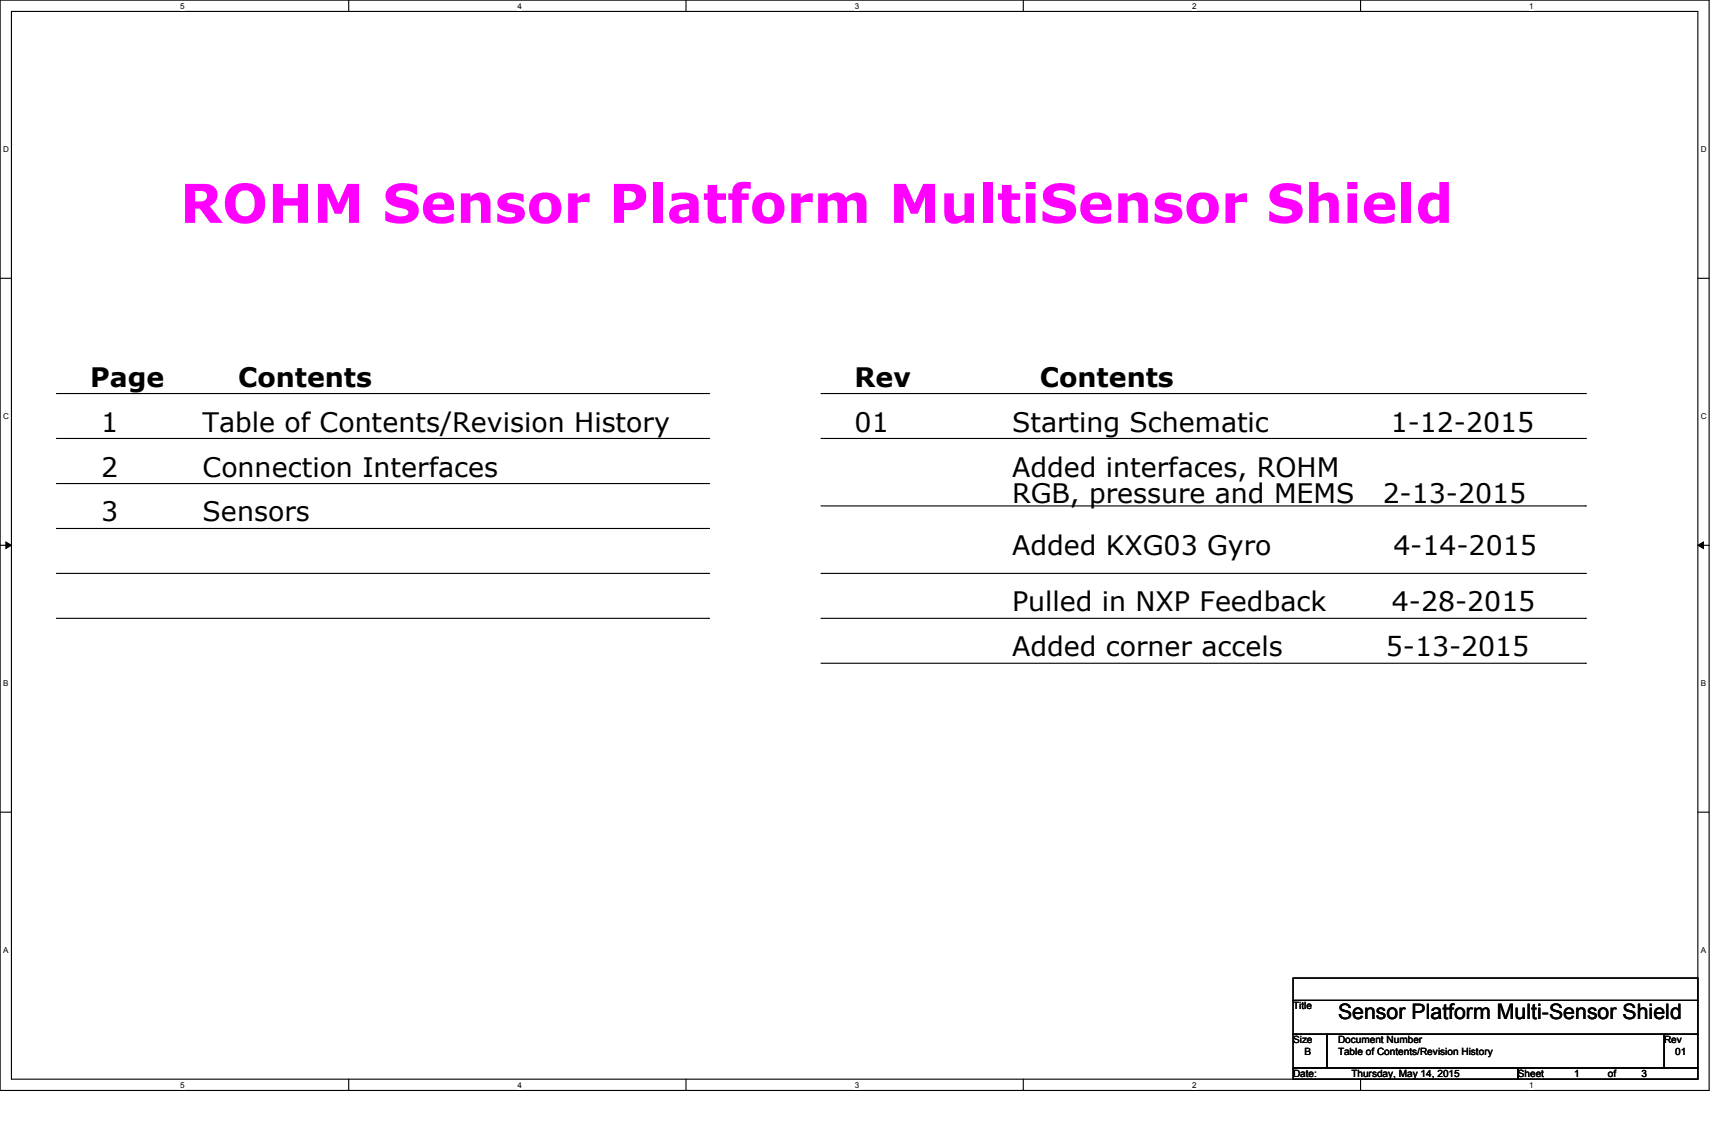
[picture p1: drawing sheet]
<svg xmlns="http://www.w3.org/2000/svg" width="457mm" height="305mm" viewBox="0 0 457 305" stroke-linecap="round" stroke-linejoin="round" font-family="sans-serif">
<defs><g id="words">
<text font-size="14.4" fill="#f0f" x="48" y="59.4">ROHM Sensor Platform MultiSensor Shield</text>
<g font-size="7.2">
<text x="24" y="103.1">Page</text>
<text x="63.4" y="103.1">Contents</text>
<text x="227.8" y="103.1">Rev</text>
<text x="277.2" y="103.1">Contents</text>
<text x="27" y="115.1">1</text>
<text x="54" y="115.1">Table of Contents/Revision History</text>
<text x="227.8" y="115.1">01</text>
<text x="269.8" y="115.1">Starting Schematic</text>
<text x="370.8" y="115.1">1-12-2015</text>
<text x="27" y="127.1">2</text>
<text x="54" y="127.1">Connection Interfaces</text>
<text x="269.8" y="127.1">Added interfaces, ROHM</text>
<text x="269.8" y="134.2">RGB, pressure and MEMS</text>
<text x="368.6" y="134.2">2-13-2015</text>
<text x="27" y="139.1">3</text>
<text x="54" y="139.1">Sensors</text>
<text x="269.8" y="148.1">Added KXG03 Gyro</text>
<text x="371.5" y="148.1">4-14-2015</text>
<text x="269.8" y="163.1">Pulled in NXP Feedback</text>
<text x="371.1" y="163.1">4-28-2015</text>
<text x="269.8" y="175">Added corner accels</text>
<text x="369.4" y="175">5-13-2015</text>
</g>
<text font-size="5.7" x="356.7" y="271.9">Sensor Platform Multi-Sensor Shield</text>
<g font-size="2.7">
<text x="344.7" y="269.2">Title</text>
<text x="344.7" y="278.2">Size</text>
<text x="347.7" y="281.2">B</text>
<text x="356.7" y="278.2">Document Number</text>
<text x="356.7" y="281.2">Table of Contents/Revision History</text>
<text x="443.7" y="278.2">Rev</text>
<text x="446.6" y="281.2">01</text>
<text x="344.7" y="287.2">Date:</text>
<text x="360.3" y="287.2">Thursday, May 14, 2015</text>
<text x="404.7" y="287.2">Sheet</text>
<text x="419.6" y="287.2">1</text>
<text x="428.7" y="287.2">of</text>
<text x="437.6" y="287.2">3</text>
</g>
<g font-size="2.2">
<text x="48" y="2.3">5</text>
<text x="137.9" y="2.3">4</text>
<text x="227.9" y="2.3">3</text>
<text x="317.8" y="2.3">2</text>
<text x="407.7" y="2.3">1</text>
<text x=".8" y="40.5">D</text>
<text x="453.4" y="40.5">D</text>
<text x=".8" y="111.7">C</text>
<text x="453.4" y="111.7">C</text>
<text x=".8" y="182.9">B</text>
<text x="453.4" y="182.9">B</text>
<text x=".8" y="254.1">A</text>
<text x="453.4" y="254.1">A</text>
<text x="48" y="290.1">5</text>
<text x="137.9" y="290.1">4</text>
<text x="227.9" y="290.1">3</text>
<text x="317.8" y="290.1">2</text>
<text x="407.7" y="290.1">1</text>
</g>
</g></defs>
<path d="M0 0h455.6v290.8h-455.6zM3 3h449.6v284.8h-449.6z" fill="none" stroke="#000" stroke-width=".3"/>
<g fill="#fff">
<path d="M48 .4h1.2v2.4h-1.2z"/>
<path d="M48 288.1h1.2v2.4h-1.2z"/>
</g>
<path d="M93 0v3M93 287.8v3" fill="none" stroke="#000" stroke-width=".3"/>
<g fill="#fff">
<path d="M137.9 .4h1.2v2.4h-1.2z"/>
<path d="M137.9 288.1h1.2v2.4h-1.2z"/>
</g>
<path d="M182.9 0v3M182.9 287.8v3" fill="none" stroke="#000" stroke-width=".3"/>
<g fill="#fff">
<path d="M227.8 .4h1.2v2.4h-1.2z"/>
<path d="M227.8 288.1h1.2v2.4h-1.2z"/>
</g>
<path d="M272.8 0v3M272.8 287.8v3" fill="none" stroke="#000" stroke-width=".3"/>
<g fill="#fff">
<path d="M317.8 .4h1.1v2.4h-1.1z"/>
<path d="M317.8 288.1h1.1v2.4h-1.1z"/>
</g>
<path d="M362.7 0v3M362.7 287.8v3" fill="none" stroke="#000" stroke-width=".3"/>
<g fill="#fff">
<path d="M407.7 .4h1.2v2.4h-1.2z"/>
<path d="M407.7 288.1h1.2v2.4h-1.2z"/>
<path d="M.8 38.6h1.5v2.4h-1.5z"/>
<path d="M453.4 38.6h1.5v2.4h-1.5z"/>
<path d="M.8 109.8h1.5v2.4h-1.5z"/>
<path d="M453.4 109.8h1.5v2.4h-1.5z"/>
</g>
<path d="M0 74.2h3M452.6 74.2h3" fill="none" stroke="#000" stroke-width=".3"/>
<g fill="#fff">
<path d="M.8 181h1.4v2.4h-1.4z"/>
<path d="M453.4 181h1.4v2.4h-1.4z"/>
</g>
<path d="M0 145.4h3M452.6 145.4h3" fill="none" stroke="#000" stroke-width=".3"/>
<path d="M1.6 144.5l1.4 .9-1.4 .9zM452.6 145.4l1.5-.9v1.8z" fill="#000" stroke="#000" stroke-width=".27"/>
<g fill="#fff">
<path d="M.8 252.1h1.4v2.5h-1.4z"/>
<path d="M453.4 252.1h1.4v2.5h-1.4z"/>
</g>
<g fill="none" stroke="#000" stroke-width=".3">
<path d="M15 104.9h173.9M15 116.9h173.9M188.9 104.9h.1M188.9 116.9h.1M218.9 104.9h203.8M218.9 116.9h203.8M422.7 104.9h.1M422.7 116.9h.1M15 128.9h173.9M188.9 128.9h.1M218.9 134.9h203.8M422.7 134.9h.1"/>
<path d="M15 140.9h173.9M15 152.9h173.9M188.9 140.9h.1M188.9 152.9h.1M218.9 152.9h203.8M422.7 152.9h.1M15 164.9h173.9M188.9 164.9h.1M218.9 164.9h203.8M218.9 176.9h203.8M422.7 164.9h.1M422.7 176.9h.1"/>
<path d="M0 216.6h3M452.6 216.6h3M344.7 260.8h107.9v6h-107.9zM344.7 266.8h107.9v9h-107.9zM344.7 275.8h9v9h-9zM353.7 275.8h90v9h-90zM443.7 275.8h8.9v9h-8.9zM344.7 284.8h60v3h-60zM404.7 284.8h47.9v3h-47.9z"/>
</g>
<use href="#words"/>
</svg>
